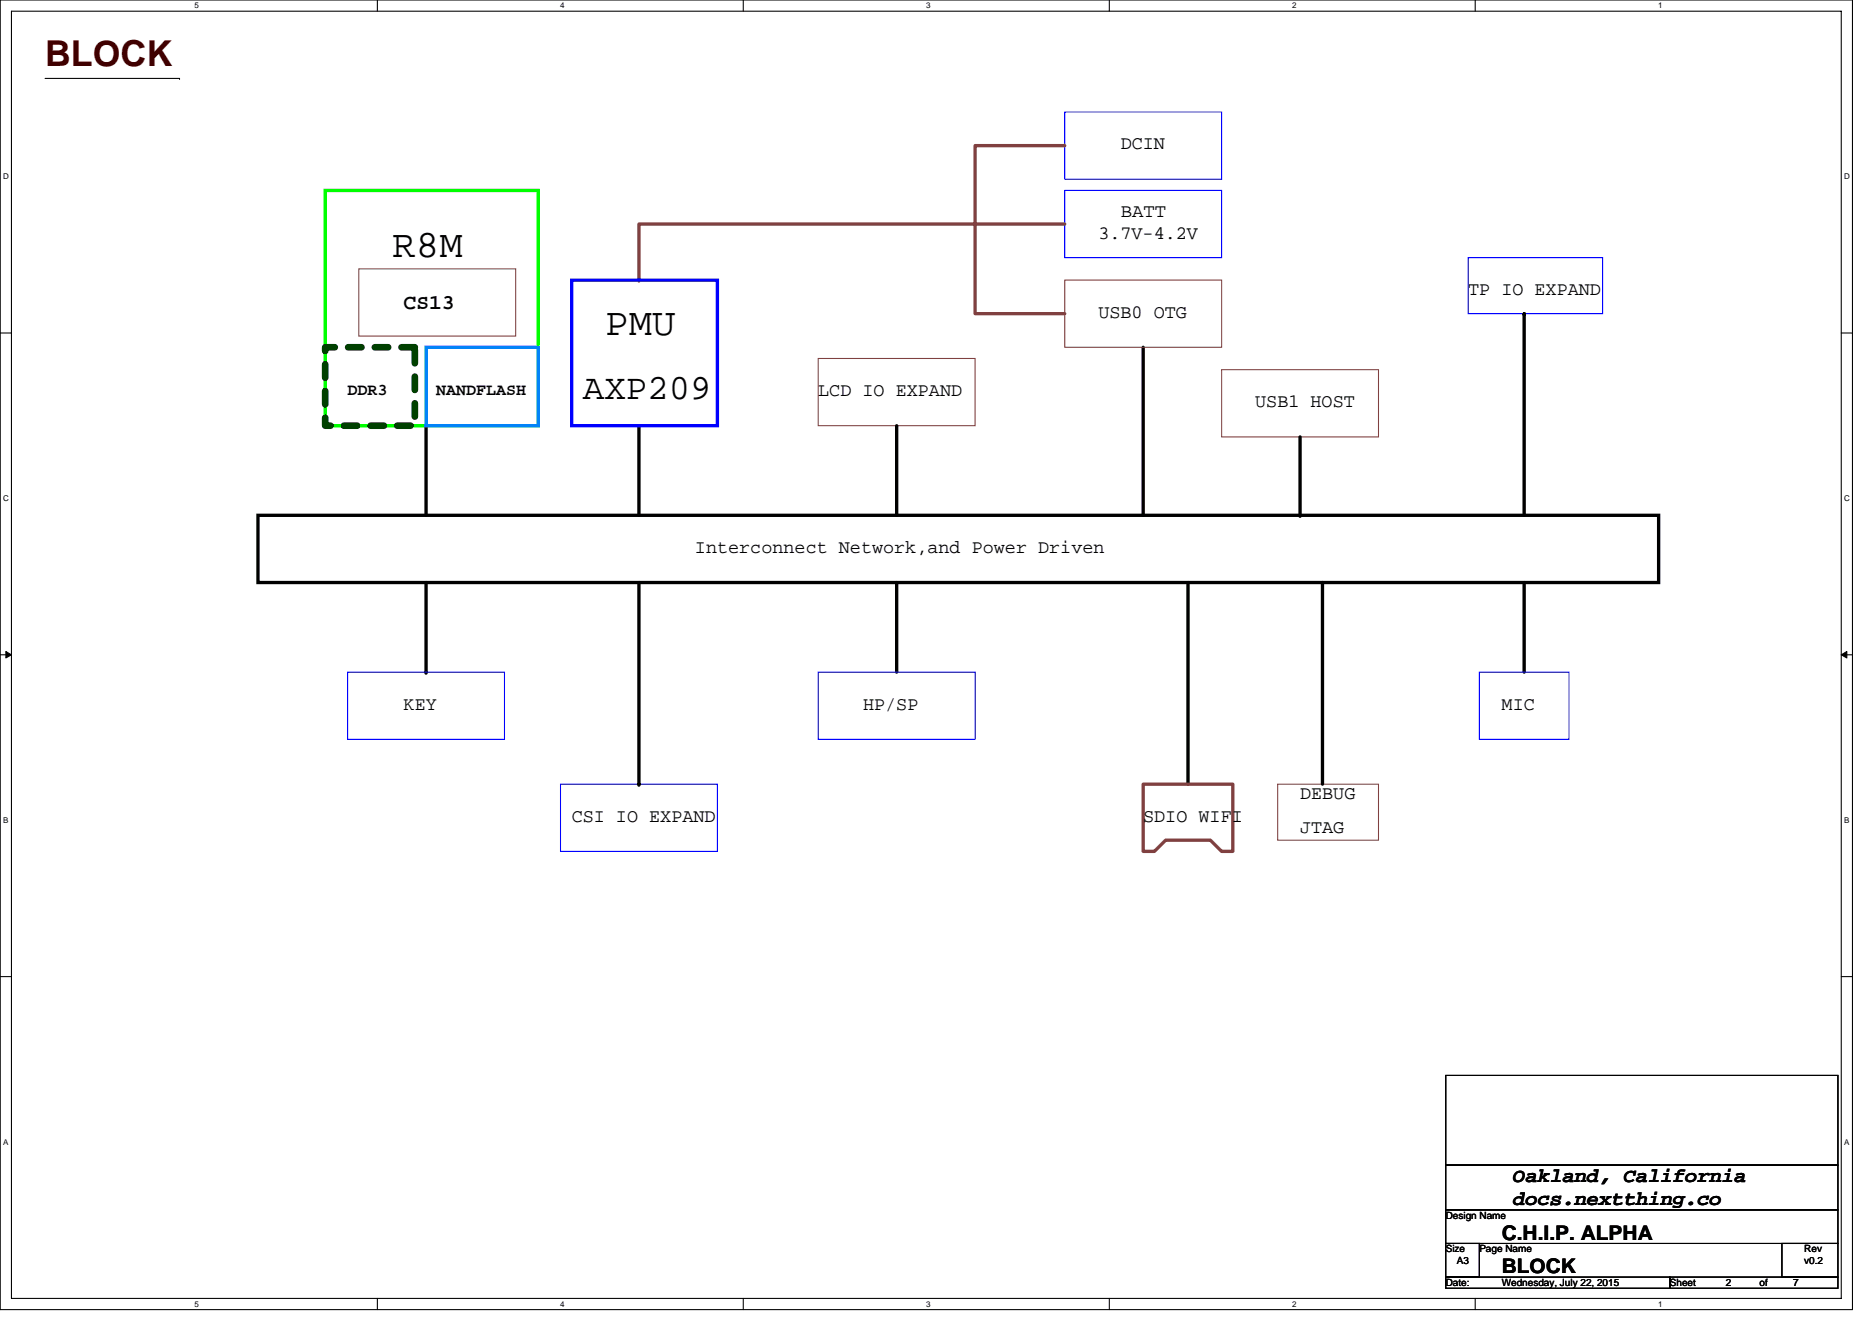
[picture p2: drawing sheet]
<svg xmlns="http://www.w3.org/2000/svg" width="297mm" height="210mm" viewBox="0 0 297 210" stroke-linecap="round" stroke-linejoin="round" font-family="sans-serif">
<defs><g id="words">
<g font-size="6.2">
<text x="62.3" y="40.7">R8M</text>
<text x="96.1" y="53.2">PMU</text>
</g>
<text font-size="5.7" fill="#400000" x="7.2" y="10.5">BLOCK</text>
<text font-size="5.7" x="92.5" y="63.4">AXP209</text>
<text font-size="3.4" x="64" y="49">CS13</text>
<g font-size="3.2">
<text x="240.1" y="187.6">Oakland, California</text>
<text x="240.1" y="191.2">docs.nextthing.co</text>
<text x="238.3" y="196.8">C.H.I.P. ALPHA</text>
<text x="238.3" y="202.1">BLOCK</text>
</g>
<g font-size="3">
<text x="177.8" y="23.7">DCIN</text>
<text x="177.8" y="34.4">BATT</text>
<text x="174.3" y="38">3.7V-4.2V</text>
<text x="233" y="46.8">TP IO EXPAND</text>
<text x="174.3" y="50.4">USB0 OTG</text>
<text x="129.8" y="62.8">LCD IO EXPAND</text>
<text x="199.2" y="64.6">USB1 HOST</text>
<text x="110.3" y="87.7">Interconnect Network,and Power Driven</text>
<text x="64" y="112.6">KEY</text>
<text x="136.9" y="112.6">HP/SP</text>
<text x="238.3" y="112.6">MIC</text>
<text x="90.7" y="130.4">CSI IO EXPAND</text>
<text x="181.4" y="130.4">SDIO WIFI</text>
<text x="206.3" y="126.9">DEBUG</text>
<text x="206.3" y="132.2">JTAG</text>
</g>
<g font-size="2.6">
<text x="55.2" y="62.7">DDR3</text>
<text x="69.2" y="62.7">NANDFLASH</text>
</g>
<g font-size="1.6">
<text x="229.4" y="193.4">Design Name</text>
<text x="229.4" y="198.8">Size</text>
<text x="231.2" y="200.6">A3</text>
<text x="234.7" y="198.8">Page Name</text>
<text x="286.3" y="198.8">Rev</text>
<text x="286.3" y="200.6">v0.2</text>
<text x="229.4" y="204.1">Date:</text>
<text x="238.3" y="204.1">Wednesday, July 22, 2015</text>
<text x="265" y="204.1">Sheet</text>
<text x="273.9" y="204.1">2</text>
<text x="279.2" y="204.1">of</text>
<text x="284.5" y="204.1">7</text>
</g>
<g font-size="1.3">
<text x="30.8" y="1.3">5</text>
<text x="88.9" y="1.3">4</text>
<text x="147" y="1.3">3</text>
<text x="205" y="1.3">2</text>
<text x="263.1" y="1.3">1</text>
<text x=".5" y="28.4">D</text>
<text x="292.6" y="28.4">D</text>
<text x=".5" y="79.5">C</text>
<text x="292.6" y="79.5">C</text>
<text x=".5" y="130.6">B</text>
<text x="292.6" y="130.6">B</text>
<text x=".5" y="181.7">A</text>
<text x="292.6" y="181.7">A</text>
<text x="30.8" y="207.4">5</text>
<text x="88.9" y="207.4">4</text>
<text x="147" y="207.4">3</text>
<text x="205" y="207.4">2</text>
<text x="263.1" y="207.4">1</text>
</g>
</g></defs>
<path d="M0 0h293.9v207.9h-293.9zM1.8 1.8h290.4v204.3h-290.4z" fill="none" stroke="#000" stroke-width=".17"/>
<g fill="#fff">
<path d="M30.8 .2h.7v1.4h-.7z"/>
<path d="M30.8 206.3h.7v1.4h-.7z"/>
</g>
<path d="M59.9 0v1.8M59.9 206.1v1.8" fill="none" stroke="#000" stroke-width=".17"/>
<g fill="#fff">
<path d="M88.9 .2h.7v1.4h-.7z"/>
<path d="M88.9 206.3h.7v1.4h-.7z"/>
</g>
<path d="M117.9 0v1.8M117.9 206.1v1.8" fill="none" stroke="#000" stroke-width=".17"/>
<g fill="#fff">
<path d="M147 .2h.7v1.4h-.7z"/>
<path d="M147 206.3h.7v1.4h-.7z"/>
</g>
<path d="M176 0v1.8M176 206.1v1.8" fill="none" stroke="#000" stroke-width=".17"/>
<g fill="#fff">
<path d="M205 .2h.7v1.4h-.7z"/>
<path d="M205 206.3h.7v1.4h-.7z"/>
</g>
<path d="M234.1 0v1.8M234.1 206.1v1.8" fill="none" stroke="#000" stroke-width=".17"/>
<g fill="#fff">
<path d="M263.1 .2h.7v1.4h-.7z"/>
<path d="M263.1 206.3h.7v1.4h-.7z"/>
<path d="M.5 27.3h.9v1.4h-.9z"/>
<path d="M292.6 27.3h.9v1.4h-.9z"/>
<path d="M.5 78.4h.9v1.4h-.9z"/>
<path d="M292.6 78.4h.9v1.4h-.9z"/>
</g>
<path d="M0 52.9h1.8M292.2 52.9h1.7" fill="none" stroke="#000" stroke-width=".17"/>
<g fill="#fff">
<path d="M.5 129.5h.8v1.4h-.8z"/>
<path d="M292.6 129.5h.9v1.4h-.9z"/>
</g>
<path d="M0 103.9h1.8M292.2 103.9h1.7" fill="none" stroke="#000" stroke-width=".17"/>
<path d="M.9 103.4l.9 .5-.9 .5zM292.2 103.9l.8-.5v1z" fill="#000" stroke="#000" stroke-width=".16"/>
<g fill="#fff">
<path d="M.5 180.5h.8v1.4h-.8z"/>
<path d="M292.6 180.5h.9v1.4h-.9z"/>
</g>
<path d="M7.2 12.4h21.3M28.5 12.4h.1M0 155h1.8M292.2 155h1.7M229.4 170.7h62.2v14.2h-62.2zM229.4 192h62.2v5.4h-62.2zM229.4 197.4h5.3v5.3h-5.3zM229.4 184.9h62.2v7.1h-62.2zM282.7 197.4h8.9v5.3h-8.9zM229.4 202.7h35.6v1.8h-35.6zM265 202.7h26.6v1.8h-26.6z" fill="none" stroke="#000" stroke-width=".17"/>
<path d="M56.9 42.7h24.9v10.6h-24.9zM129.8 56.9h24.9v10.7h-24.9zM168.9 44.5h24.9v10.6h-24.9zM193.8 58.7h24.9v10.6h-24.9zM202.7 124.5h16v8.8h-16z" fill="none" stroke="#804040" stroke-width=".17"/>
<g fill="none" stroke="#000" stroke-width=".53">
<path d="M181.4 55.1v26.7M241.8 49.8h.1M241.8 49.8v32M67.6 67.6v14.2M101.4 67.6v14.2M142.3 67.6v14.2M206.3 69.3v12.5M40.9 81.8h222.3v10.7h-222.3zM67.6 92.5v14.2M101.4 92.5v32M142.3 92.5v14.2M188.5 92.5v32"/>
<path d="M206.3 81.8h.1M209.8 92.5h.1M209.8 92.5v32M241.8 92.5v14.2M67.6 106.7h.1M101.4 124.5h.1"/>
</g>
<path d="M168.9 17.8h24.9v10.6h-24.9zM168.9 30.2h24.9v10.7h-24.9zM233 40.9h21.3v8.9h-21.3zM55.2 106.7h24.8v10.6h-24.8zM129.8 106.7h24.9v10.6h-24.9zM234.7 106.7h14.3v10.6h-14.3zM88.9 124.5h24.9v10.6h-24.9z" fill="none" stroke="#00f" stroke-width=".17"/>
<path d="M168.9 23.1h-14.2v26.7h14.2M168.9 35.6h-67.5v8.8M101.4 44.4h.1M181.4 124.5h14.2v10.6h-1.8l-1.7-1.8h-7.1l-1.8 1.8h-1.8z" fill="none" stroke="#804040" stroke-width=".53"/>
<path d="M90.7 44.5h23.1v23.1h-23.1z" fill="none" stroke="#00f" stroke-width=".53"/>
<path d="M51.6 30.2h33.8v37.4h-33.8z" fill="none" stroke="#0f0" stroke-width=".53"/>
<path d="M51.6 55.1h14.2v12.5h-14.2z" fill="none" stroke="#004000" stroke-width="1.1" stroke-dasharray="2.1 2.1"/>
<path d="M67.6 55.1h17.8v12.5h-17.8z" fill="none" stroke="#0080ff" stroke-width=".53"/>
<use href="#words"/>
</svg>
